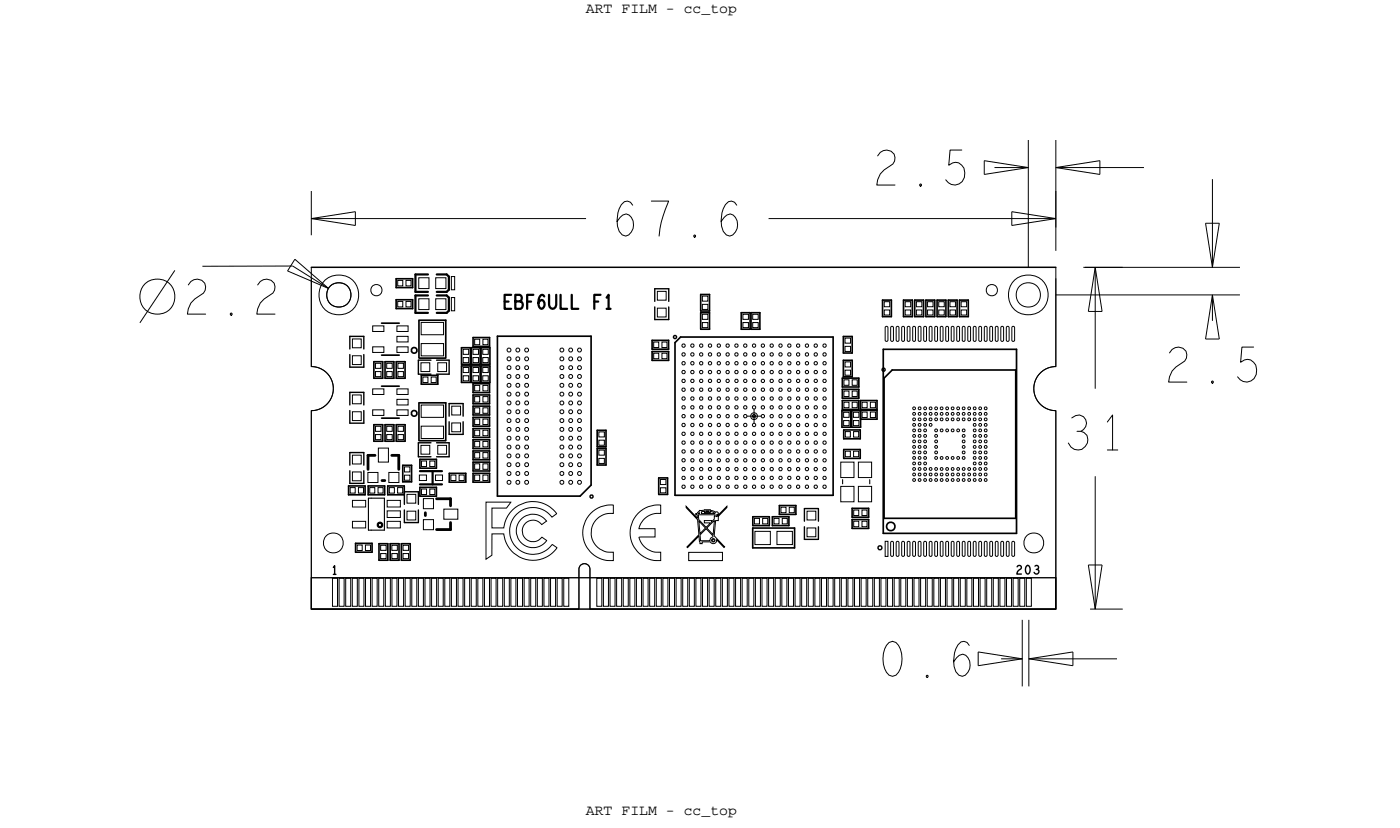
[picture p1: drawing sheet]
<svg xmlns="http://www.w3.org/2000/svg" width="127mm" height="75mm" viewBox="0 0 127 75" stroke-linecap="round" stroke-linejoin="round" font-family="sans-serif">
<defs><g id="words">
<g font-size="1.3">
<text x="53.2" y="1.2">ART FILM - cc_top</text>
<text x="53.2" y="73.9">ART FILM - cc_top</text>
</g>
<text font-size=".8" x="30.1" y="52.1">1</text>
</g></defs>
<!-- layer: Board Outline -->
<g fill="none" stroke="#000" stroke-width=".09">
<path d="M28.3 19.8l4 .7zM28.3 17.3v4zM28.3 19.8l4-.6zM28.3 19.8h24.9zM32.3 19.2v1.3zM69.8 19.8h26.1zM89.4 14.6l4 .6zM89.4 14.6v1.2zM89.4 15.8l4-.6zM90.3 15.2h3.1zM91.9 19.2l4 .6zM91.9 19.2v1.3z"/>
<path d="M93.4 12.7v11.6zM95.9 15.2l4-.6zM95.9 15.2l4 .6zM95.9 12.7v10.1zM95.9 15.2h8zM95.9 17.3v3.3zM99.9 14.6v1.2zM110.1 16.3v8zM15.9 24.5l-3.2 4.8zM18.4 24.2l8.2-.1zM26.1 24.6l3.7 1.6zM26.6 24.1l3.2 2.1z"/>
<path d="M26.8 23.5l-.7 1.1zM26.8 23.5l3 2.7zM28.3 24.3h67.6v9a2 2 0 0 0-2 2 2 2 0 0 0 2 2v18h-42.3v-3.7l-.2-.3-.3-.2-.4 .2-.1 .3v3.7h-24.3v-18a2 2 0 0 0 2-2 2 2 0 0 0-2-2zM28.3 25.3v8zM28.3 37.3v18zM28.3 33.3a2 2 0 0 1 2 2 2 2 0 0 1-2 2M91.9 20.5l4-.7zM95.9 26.8h16.7zM95.9 25.3v8zM95.9 37.3v18zM95.9 33.3a2 2 0 0 0-2 2 2 2 0 0 0 2 2M98.4 24.3h14.2z"/>
<path d="M98.5 24.3h3.4zM98.8 28.3h1.3zM99.4 24.3l-.6 4zM99.4 24.3v11zM99.4 24.3l.7 4zM109.5 20.3l.6 4zM109.5 30.8h1.2zM109.5 20.3h1.2zM110.1 26.8v2.3zM110.1 26.8l-.6 4zM110.1 26.8l.6 4zM110.7 20.3l-.6 4z"/>
<path d="M28.3 55.3h24.3zM44.1 45.5l2.3 .1-.4 .5h-1.3v1.8h1a2.67 2.67 0 0 1 2.2-2.3 2.7 2.7 0 0 1 2.1 .4l.5 .6-.4 .3a2.44 2.44 0 0 0-1.1-.8 2.12 2.12 0 0 0-2.3 .8 2.12 2.12 0 0 0 0 2.5 2.13 2.13 0 0 0 2.2 .8 2.17 2.17 0 0 0 1.2-.7l.1-.1 .4 .3a2.66 2.66 0 0 1-3.4 .8 2.7 2.7 0 0 1-1.5-2.1h-1v2l-.6 .3zM47.3 47.2a1.49 1.49 0 0 1 1.1-.6l.7 .2 .5 .5-.4 .3a.98 .98 0 0 0-1.3-.3 .98 .98 0 0 0-.4 1.3 .98 .98 0 0 0 1.2 .5l.5-.4 .4 .3a1.44 1.44 0 0 1-1.3 .7 1.44 1.44 0 0 1-1.3-.9l-.1-.6a1.44 1.44 0 0 1 .4-1zM52.6 51.6v3.7zM52.6 51.6l.1-.3 .4-.2 .3 .2 .2 .3M53.6 55.3h42.3zM53.6 51.6v3.7zM53.6 46.6a2.52 2.52 0 0 1 1.7-.8h.4v.8a1.77 1.77 0 0 0-2 1.4 1.77 1.77 0 0 0 1.3 2.1h.7v.8a2.52 2.52 0 0 1-2.1-.9 2.51 2.51 0 0 1 0-3.4zM57.9 46.6a2.52 2.52 0 0 1 1.7-.8h.4v.8a1.81 1.81 0 0 0-1.6 .6l-.4 .8h1.5v.7h-1.5a1.68 1.68 0 0 0 1.2 1.3l.8 .1v.8a2.53 2.53 0 0 1-2.1-.9 2.51 2.51 0 0 1 0-3.4zM62.3 45.9l1 1.1v-.3h-.1v-.1h.1l.2-.3 1-.1 .4 .2a.16 .16 0 0 1 .3 .1 .16 .16 0 0 1-.1 .2h-.1v.2l1-1v.1l-.8 .9v.3h-.1a.27 .27 0 0 0-.2 .4l-.1 1 1 1-.1 .1-.6-.7-.1 .2-.2 .1h-.1l-.2-.1h-.7v.1h-.2l-.1-.7-1.1 1.1v-.1l1.1-1.1-.2-1.4-1-1zM62.5 50.1h3.1v.8h-3.1zM63.4 46.7h1.5v.4l-.3 .2v-.1h-.6v.2h.5l-.4 .4-.7-.7z"/>
<path d="M63.4 46.5h.1v.1zM63.5 47.3l.6 .6-.5 .5zM63.7 46.4h.3v.1h.5v-.1l.4 .2h-1.2zM64.1 48l.5 .5 .1 .2-.2 .1v.3h-.9a.65 .65 0 0 1 .3-1zM64.1 46.3l.3 .1zM64.7 47.4l.2-.2-.2 1.3-.5-.6zM88.8 59.1l4 .7zM88.8 59.1v1.3zM90.9 59.8h1.9zM92.8 56.2v6.1zM93.4 59.8h8zM93.4 59.8l4-.7z"/>
<path d="M93.4 59.8l4 .6zM93.4 56.2v6.1zM97.4 59.1v1.3zM98.8 51.3l.6 4zM98.8 51.3h1.3zM99 55.3h2.9zM99.4 43.2v12.1zM100.1 51.3l-.7 4zM88.8 60.4l4-.6z"/>
<circle cx="14.3" cy="26.9" r="1.6"/>
<circle cx="30.8" cy="26.8" r="1.11"/>
<circle cx="30.3" cy="49.3" r=".91"/>
<circle cx="64.8" cy="49" r=".16"/>
<circle cx="64.8" cy="49" r=".1"/>
<circle cx="93.9" cy="49.3" r=".91"/>
</g>
<path d="M28.3 24.3h67.6z" fill="none" stroke="#000" stroke-width=".13"/>
<!-- layer: Components -->
<g fill="none" stroke="#000" stroke-width=".15">
<path d="M33.9 38.5h.8zM33.9 38.5v1.5zM33.9 32.8v1.5zM33.9 32.8h.8zM33.9 34.3h.8zM34.6 29.3h1.6zM34.6 35h1.6zM34.6 32.2h1.6zM34.6 37.9h1.6zM34.7 38.5v1.5zM34.7 32.8v1.5zM35 32.8v1.5z"/>
<path d="M35 32.8h.8zM35 38.5h.8zM35 38.5v1.5zM35 34.3h.8zM35.8 32.8v1.5zM35.8 38.5v1.5zM36 28h1.5zM36 26.1h1.5zM36 27.2h1.5zM36 27.2v.8zM36 25.3h1.5zM36 25.3v.8z"/>
<path d="M36 32.8v1.5zM36 32.8h.8zM36 38.5h.8zM36 38.5v1.5zM36 34.3h.8zM36.8 32.8v1.5zM36.8 38.5v1.5zM37.4 31.6l.2-.1 .2 .1 .1 .2-.1 .2h-.2h-.2v-.2zM37.4 37.3l.2-.1 .2 .1 .1 .2-.1 .2-.2 .1-.2-.1v-.2zM37.5 27.2v.8zM37.5 25.3v.8zM38 29h2.5z"/>
<path d="M38 36.5h2.5zM38 29.1v3.4zM38 36.6v3.4zM38.1 32.5h2.3zM38.1 40h2.3zM38.3 34h1.5zM38.3 34v.9zM38.3 34.9h1.5zM39.8 34v.9zM40.5 29v3.5zM40.5 36.5v3.5zM41.9 33.2v1.5z"/>
<path d="M41.9 33.2h.8zM41.9 31.5v1.5zM41.9 31.5h.8zM41.9 34.7h.8zM41.9 33h.8zM42.7 33.2v1.5zM42.7 31.5v1.5zM42.8 31.5v1.5zM42.8 31.5h.8zM42.8 33.2v1.5zM42.8 33.2h.8zM42.8 33h.8z"/>
<path d="M42.8 34.7h.8zM43 34.8h1.5zM43 34.8v.8zM43 36.8v.8zM43 36.8h1.5zM43 37.9h1.5zM43 37.9v.8zM43 35.8v.8zM43 35.8h1.5zM43 38.9v.8zM43 38.9h1.5zM43 39.9v.8z"/>
<path d="M43 39.9h1.5zM43 30.6h1.5zM43 30.6v.8zM43 35.6h1.5zM43 37.6h1.5zM43 38.7h1.5zM43 36.6h1.5zM43 39.7h1.5zM43 31.4h1.5zM43.6 31.5v1.5zM43.6 33.2v1.5zM43.7 31.5v1.5z"/>
<path d="M43.7 31.5h.8zM43.7 33.2v1.5zM43.7 33.2h.8zM43.7 33h.8zM43.7 34.7h.8zM44.5 34.8v.8zM44.5 36.8v.8zM44.5 37.9v.8zM44.5 35.8v.8zM44.5 38.9v.8zM44.5 39.9v.8zM44.5 30.6v.8z"/>
<path d="M44.5 31.5v1.5zM44.5 33.2v1.5zM45.2 30.5h8.5zM45.2 30.5v14.5zM53.7 30.5v13.5zM54.2 39v1.5zM54.2 39h.8zM55 39v1.5zM59.2 31.9v.8zM59.2 31.9h1.5zM59.2 30.9h1.5zM59.2 30.9v.8z"/>
<path d="M59.2 32.7h1.5zM59.2 31.7h1.5zM60.7 31.9v.8zM60.7 30.9v.8zM61.3 31.1v13.8zM61.8 30.6l-.5 .5zM61.8 30.6h13.8zM63.6 26.7h.8zM63.6 26.7v1.5zM63.6 28.4v1.5zM63.6 28.4h.8zM63.6 28.2h.8z"/>
<path d="M63.6 29.9h.8zM64.4 26.7v1.5zM64.4 28.4v1.5zM67.3 28.4v1.5zM67.3 28.4h.8zM67.3 29.9h.8zM68.1 28.4v1.5zM68.2 28.4v1.5zM68.2 28.4h.8zM68.2 29.9h.8zM69 28.4v1.5zM75.6 30.6v14.3z"/>
<path d="M76.4 37.3h.8zM76.4 37.3v1.5zM76.4 38.8h.8zM76.5 35.3h1.5zM76.5 35.3v.8zM76.5 34.3h1.5zM76.5 34.3v.8zM76.5 36.3h1.5zM76.5 36.3v.8zM76.5 36.1h1.5zM76.5 35.1h1.5zM76.5 37.1h1.5z"/>
<path d="M76.6 32.7v1.5zM76.6 32.7h.8zM76.6 30.5h.8zM76.6 30.5v1.5zM76.6 34.2h.8zM76.6 32h.8zM76.6 39h1.5zM76.6 39v.8zM76.6 39.8h1.5zM77.2 37.3v1.5zM77.3 37.3h.8zM77.3 37.3v1.5z"/>
<path d="M77.3 38.8h.8zM77.4 32.7v1.5zM77.4 30.5v1.5zM78 35.3v.8zM78 34.3v.8zM78 36.3v.8zM78.1 39v.8zM78.1 37.2v.8zM78.1 37.2h1.5zM78.1 36.3v.8zM78.1 36.3h1.5zM78.1 38h1.5z"/>
<path d="M78.1 37.1h1.5zM78.1 37.3v1.5zM79.6 37.2v.8zM79.6 36.3v.8zM80.1 27.2h.8zM80.1 27.2v1.5zM80.1 28.7h.8zM80.2 31.7h12.1zM80.2 31.7v16.7zM80.3 34.3l.7-.7zM80.3 34.3v12.7zM80.9 27.2v1.5z"/>
<path d="M81 33.6h11.2zM82 27.2h.8zM82 27.2v1.5zM82 28.7h.8zM82.8 27.2v1.5zM83.1 27.2h.8zM83.1 27.2v1.5zM83.1 28.7h.8zM83.9 27.2v1.5zM84.1 27.2h.8zM84.1 27.2v1.5zM84.1 28.7h.8z"/>
<path d="M84.9 27.2v1.5zM85.1 27.2h.8zM85.1 27.2v1.5zM85.1 28.7h.8zM85.9 27.2v1.5zM86.1 27.2h.8zM86.1 27.2v1.5zM86.1 28.7h.8zM86.9 27.2v1.5zM87.1 27.2h.8zM87.1 27.2v1.5zM87.1 28.7h.8z"/>
<path d="M87.9 27.2v1.5zM92.2 33.6v13.4zM92.3 31.7v16.7zM31.6 44.1h1.5zM31.6 44.1v.8zM31.6 44.9h1.5zM32.3 49.3h1.5zM32.3 49.3v.8zM32.3 50.1h1.5zM33.1 44.1v.8zM33.4 44.1h1.5zM33.4 44.1v.8z"/>
<path d="M33.4 44.9h1.5zM33.8 49.3v.8zM33.9 40h.8zM34.4 49.3v1.5zM34.4 49.3h.8zM34.4 50.8h.8zM34.9 44.1v.8zM35 40h.8zM35.2 44.1h1.5zM35.2 44.1v.8zM35.2 44.9h1.5zM35.2 49.3v1.5z"/>
<path d="M35.4 49.3v1.5zM35.4 49.3h.8zM35.4 50.8h.8zM36 40h.8zM36.2 49.3v1.5zM36.4 49.3v1.5zM36.4 49.3h.8zM36.4 50.8h.8zM36.6 42.2v1.5zM36.6 42.2h.8zM36.6 43.7h.8zM36.7 44.1v.8z"/>
<path d="M37.2 49.3v1.5zM37.4 42.2v1.5zM38.1 41.7h1.5zM38.1 41.7v.8zM38.1 44.2v.8zM38.1 44.2h1.5zM38.1 42.5h1.5zM38.1 45h1.5zM39.6 41.7v.8zM39.6 44.2v.8zM40.8 42.9h1.5zM40.8 42.9v.8z"/>
<path d="M40.8 43.7h1.5zM42.3 42.9v.8zM43 42.9v.8zM43 42.9h1.5zM43 41.9h1.5zM43 41.9v.8zM43 40.9v.8zM43 40.9h1.5zM43 43.7h1.5zM43 42.7h1.5zM43 41.7h1.5zM43 40.7h1.5z"/>
<path d="M44.5 42.9v.8zM44.5 41.9v.8zM44.5 40.9v.8zM45.2 45h7.5zM52.7 45l1-1zM54.2 40.7h.8zM54.2 40.7v1.5zM54.2 42.2h.8zM54.2 40.5h.8zM55 40.7v1.5zM59.8 43.4v1.5zM59.8 43.4h.8z"/>
<path d="M59.8 44.9h.8zM60.6 43.4v1.5zM61.3 44.9h14.3zM68.3 47.9h3.8zM68.3 47.9v1.8zM68.3 49.7h3.8zM68.4 46.9v.8zM68.4 46.9h1.5zM68.4 47.7h1.5zM69.9 46.9v.8zM70.1 46.9h1.5zM70.1 46.9v.8z"/>
<path d="M70.1 47.7h1.5zM70.8 45.9h1.5zM70.8 45.9v.8zM70.8 46.7h1.5zM71.6 46.9v.8zM72.1 47.9v1.8zM72.3 45.9v.8zM76.6 40.8h1.5zM76.6 40.8v.8zM76.6 41.6h1.5zM77.4 47.1v.8zM77.4 47.1h1.5z"/>
<path d="M77.4 46.1v.8zM77.4 46.1h1.5zM77.4 47.9h1.5zM77.4 46.9h1.5zM78.1 40.8v.8zM78.9 47.1v.8zM78.9 46.1v.8zM80.2 48.4h12.1zM80.3 47h11.9zM80.6 47.5l.3-.1 .3 .1 .1 .3-.1 .2-.3 .1-.3-.1-.1-.2z"/>
</g>
<path d="M33.5 45.2h.2zM33.5 45.2v2.9zM33.5 48.1h.2zM33.7 45.2h1.2zM33.7 48.1h1.2zM34.9 45.2v2.9zM76.5 43.5v.4zM79 43.5v.4z" fill="none" stroke="#000" stroke-width=".1"/>
<g fill="none" stroke="#000" stroke-width=".2">
<path d="M37.7 26.5h1.2zM37.7 28.4h1.2zM37.7 24.9v1.6zM37.7 24.9h1.2zM37.7 26.8h1.2zM37.7 26.8v1.6zM39.7 24.9h.9zM39.7 26.8h.9zM39.7 26.5h.9zM39.7 28.4h.9zM40.6 26.5l.2-.2zM40.6 28.4l.2-.2z"/>
<path d="M40.6 24.9l.2 .2zM40.6 26.8l.2 .2zM40.8 25.1v1.2zM40.8 27v1.2zM34.3 47.5l.2-.1 .2 .1v.2l-.2 .1-.2-.1zM38.1 42.7h2zM38.1 43.9h2zM39.3 42.8v1.1z"/>
</g>
<path d="M33.4 41.3v1.3zM33.4 41.3h.6zM34.7 43.6h.2zM35.6 41.3h.6zM36.2 41.3v1.3zM38.6 46.5v.3zM39.6 45.2h1.3zM39.6 48h1.3zM40.9 45.2v.7zM40.9 47.4v.6z" fill="none" stroke="#000" stroke-width=".25"/>
<g fill="none" stroke="#000" stroke-width=".13">
<path d="M31.8 33.3h1.2zM31.8 38.4h1.2zM31.8 32.2v1.1zM31.8 30.5h1.2zM31.8 30.5v1.2zM31.8 37.2v1.2zM31.8 35.6h1.2zM31.8 35.6v1.1zM33 30.5v1.2zM33 32.2v1.1zM33 35.6v1.1zM33 37.2v1.2z"/>
<path d="M38 33.9h1.1zM38 32.7h1.1zM38 32.7v1.2zM39.6 32.7h1.2zM39.6 33.9h1.2zM40.8 39.4h1.3zM40.8 36.6h1.3zM40.8 36.6v1.2zM40.8 38.3v1.1zM40.8 32.7v1.2zM42.1 36.6v1.2zM42.1 38.3v1.1z"/>
<path d="M59.4 29h1.3zM59.4 26.2h1.3zM59.4 26.2v1.1zM59.4 27.8v1.2zM60.7 26.2v1.1zM60.7 27.8v1.2zM61.2 30.5l.1-.1 .1 .1v.1l-.1 .1-.1-.1zM80.1 33.5l.1-.1 .2 .1v.1l-.2 .1-.1-.1zM31.8 43.8h1.2zM31.8 42.7v1.1zM31.8 41.1h1.2zM31.8 41.1v1.1z"/>
<path d="M33 41.1v1.1zM33 42.7v1.1zM36.7 46.3v1.1zM36.7 44.6h1.3zM36.7 44.6v1.2zM36.7 47.4h1.3zM38 41.4h1.1zM38 44.6v1.2zM38 46.3v1.1zM38 40.2h1.1zM38 40.2v1.2zM39.6 40.2h1.2z"/>
<path d="M39.6 41.4h1.2zM40.8 40.2v1.2zM53.6 45l.1-.1 .1 .1v.1l-.1 .1-.1-.1zM73 48.9h1.3zM73 47.8v1.1zM73 46.1h1.3zM73 46.1v1.2zM74.3 46.1v1.2zM74.3 47.8v1.1zM79.7 49.6l.2-.1 .2 .1v.2l-.2 .1-.2-.1z"/>
</g>
<path d="M41 25.1h.3v1.2h-.3zM41 27h.3v1.2h-.3zM28.3 52.4h67.6v2.9h-67.6z" fill="none" stroke="#000" stroke-width=".09"/>
<!-- layer: Nets -->
<g fill="none" stroke="#000" stroke-width=".09">
<path d="M32 32.3h.8v.8h-.8zM32 37.4h.8v.8h-.8zM32 30.7h.8v.8h-.8zM32 35.8h.8v.8h-.8zM33.8 31.5h1.1v.5h-1.1zM33.8 37.2h1.1v.5h-1.1zM33.8 29.6h1.1v.5h-1.1zM33.8 35.3h1.1v.5h-1.1zM34.1 33h.5v.4h-.5zM34.1 38.7h.5v.4h-.5zM34.1 33.7h.5v.5h-.5zM34.1 39.4h.5v.5h-.5z"/>
<path d="M35.1 33.7h.5v.5h-.5zM35.1 33h.5v.4h-.5zM35.1 38.7h.5v.4h-.5zM35.1 39.4h.5v.5h-.5zM36 29.6h1.1v.5h-1.1zM36 35.3h1.1v.5h-1.1zM36 30.5h1.1v.5h-1.1zM36 36.2h1.1v.5h-1.1zM36 31.5h1.1v.5h-1.1zM36 37.2h1.1v.5h-1.1zM36.1 27.3h.5v.5h-.5zM36.1 25.4h.5v.5h-.5z"/>
<path d="M36.1 33.7h.5v.5h-.5zM36.1 33h.5v.4h-.5zM36.1 38.7h.5v.4h-.5zM36.1 39.4h.5v.5h-.5zM36.9 25.4h.4v.5h-.4zM36.9 27.3h.4v.5h-.4zM38 25.2h1v1h-1zM38 27.1h1v1h-1zM38.2 32.9h.8v.8h-.8zM38.2 31.2h2.1v1.1h-2.1zM38.2 29.2h2.1v1.2h-2.1zM38.2 36.7h2.1v1.2h-2.1z"/>
<path d="M38.2 38.7h2.1v1.1h-2.1zM38.4 34.2h.5v.5h-.5zM39.1 34.2h.5v.5h-.5zM39.6 27.1h.9v1h-.9zM39.6 25.2h.9v1h-.9zM39.7 32.9h.8v.8h-.8zM41 36.8h.8v.8h-.8zM41 38.4h.8v.8h-.8zM42.1 34.1h.5v.4h-.5zM42.1 33.3h.5v.5h-.5zM42.1 32.4h.5v.5h-.5zM42.1 31.7h.5v.4h-.5z"/>
<path d="M42.9 34.1h.5v.4h-.5zM42.9 32.4h.5v.5h-.5zM42.9 33.3h.5v.5h-.5zM42.9 31.7h.5v.4h-.5zM43.1 30.8h.5v.5h-.5zM43.1 38h.5v.5h-.5zM43.1 37h.5v.5h-.5zM43.1 36h.5v.5h-.5zM43.1 35h.5v.5h-.5zM43.1 39h.5v.5h-.5zM43.8 34.1h.5v.4h-.5zM43.8 32.4h.5v.5h-.5z"/>
<path d="M43.8 33.3h.5v.5h-.5zM43.8 31.7h.5v.4h-.5zM43.8 36h.5v.5h-.5zM43.8 35h.5v.5h-.5zM43.8 38h.5v.5h-.5zM43.8 37h.5v.5h-.5zM43.8 30.8h.5v.5h-.5zM43.8 39h.5v.5h-.5zM46.1 33.3l.1-.1 .2 .1v.1l-.2 .1-.1-.1zM46.1 31.7l.1-.1 .2 .1v.1l-.2 .1-.1-.1zM46.1 34.9l.1-.1 .2 .1v.1l-.2 .1-.1-.1zM46.1 39.7l.1-.1 .2 .1v.1l-.2 .1-.1-.1z"/>
<path d="M46.1 38.9l.1-.1 .2 .1v.1l-.2 .1-.1-.1zM46.1 35.7l.1-.1 .2 .1v.1l-.2 .1-.1-.1zM46.1 37.3l.1-.1 .2 .1v.1l-.2 .1-.1-.1zM46.1 36.5l.1-.1 .2 .1v.1l-.2 .1-.1-.1zM46.1 34.1l.1-.1 .2 .1v.1l-.2 .1-.1-.1zM46.1 32.5l.1-.1 .2 .1v.1l-.2 .1-.1-.1zM46.1 38.1l.1-.1 .2 .1v.1l-.2 .1-.1-.1zM46.9 37.3l.1-.1 .2 .1v.1l-.2 .1-.1-.1zM46.9 38.9l.1-.1 .2 .1v.1l-.2 .1-.1-.1zM46.9 35.7l.1-.1 .2 .1v.1l-.2 .1-.1-.1zM46.9 34.9l.1-.1 .2 .1v.1l-.2 .1-.1-.1zM46.9 34.1l.1-.1 .2 .1v.1l-.2 .1-.1-.1z"/>
<path d="M46.9 38.1l.1-.1 .2 .1v.1l-.2 .1-.1-.1zM46.9 39.7l.1-.1 .2 .1v.1l-.2 .1-.1-.1zM46.9 31.7l.1-.1 .2 .1v.1l-.2 .1-.1-.1zM46.9 32.5l.1-.1 .2 .1v.1l-.2 .1-.1-.1zM46.9 33.3l.1-.1 .2 .1v.1l-.2 .1-.1-.1zM46.9 36.5l.1-.1 .2 .1v.1l-.2 .1-.1-.1zM47.7 37.3l.1-.1 .2 .1v.1l-.2 .1-.1-.1zM47.7 36.5l.1-.1 .2 .1v.1l-.2 .1-.1-.1zM47.7 39.7l.1-.1 .2 .1v.1l-.2 .1-.1-.1zM47.7 38.1l.1-.1 .2 .1v.1l-.2 .1-.1-.1zM47.7 34.9l.1-.1 .2 .1v.1l-.2 .1-.1-.1zM47.7 31.7l.1-.1 .2 .1v.1l-.2 .1-.1-.1z"/>
<path d="M47.7 34.1l.1-.1 .2 .1v.1l-.2 .1-.1-.1zM47.7 32.5l.1-.1 .2 .1v.1l-.2 .1-.1-.1zM47.7 35.7l.1-.1 .2 .1v.1l-.2 .1-.1-.1zM47.7 33.3l.1-.1 .2 .1v.1l-.2 .1-.1-.1zM47.7 38.9l.1-.1 .2 .1v.1l-.2 .1-.1-.1zM50.9 35.7l.1-.1 .2 .1v.1l-.2 .1-.1-.1zM50.9 39.7l.1-.1 .2 .1v.1l-.2 .1-.1-.1zM50.9 38.9l.1-.1 .2 .1v.1l-.2 .1-.1-.1zM50.9 34.9l.1-.1 .2 .1v.1l-.2 .1-.1-.1zM50.9 37.3l.1-.1 .2 .1v.1l-.2 .1-.1-.1zM50.9 38.1l.1-.1 .2 .1v.1l-.2 .1-.1-.1zM50.9 36.5l.1-.1 .2 .1v.1l-.2 .1-.1-.1z"/>
<path d="M50.9 32.5l.1-.1 .2 .1v.1l-.2 .1-.1-.1zM50.9 33.3l.1-.1 .2 .1v.1l-.2 .1-.1-.1zM50.9 31.7l.1-.1 .2 .1v.1l-.2 .1-.1-.1zM50.9 34.1l.1-.1 .2 .1v.1l-.2 .1-.1-.1zM51.7 37.3l.1-.1 .2 .1v.1l-.2 .1-.1-.1zM51.7 34.9l.1-.1 .2 .1v.1l-.2 .1-.1-.1zM51.7 31.7l.1-.1 .2 .1v.1l-.2 .1-.1-.1zM51.7 39.7l.1-.1 .2 .1v.1l-.2 .1-.1-.1zM51.7 38.9l.1-.1 .2 .1v.1l-.2 .1-.1-.1zM51.7 35.7l.1-.1 .2 .1v.1l-.2 .1-.1-.1zM51.7 32.5l.1-.1 .2 .1v.1l-.2 .1-.1-.1zM51.7 33.3l.1-.1 .2 .1v.1l-.2 .1-.1-.1z"/>
<path d="M51.7 34.1l.1-.1 .2 .1v.1l-.2 .1-.1-.1zM51.7 38.1l.1-.1 .2 .1v.1l-.2 .1-.1-.1zM51.7 36.5l.1-.1 .2 .1v.1l-.2 .1-.1-.1zM52.5 33.3l.1-.1 .2 .1v.1l-.2 .1-.1-.1zM52.5 31.7l.1-.1 .2 .1v.1l-.2 .1-.1-.1zM52.5 34.9l.1-.1 .2 .1v.1l-.2 .1-.1-.1zM52.5 38.9l.1-.1 .2 .1v.1l-.2 .1-.1-.1zM52.5 38.1l.1-.1 .2 .1v.1l-.2 .1-.1-.1zM52.5 37.3l.1-.1 .2 .1v.1l-.2 .1-.1-.1zM52.5 36.5l.1-.1 .2 .1v.1l-.2 .1-.1-.1zM52.5 35.7l.1-.1 .2 .1v.1l-.2 .1-.1-.1zM52.5 34.1l.1-.1 .2 .1v.1l-.2 .1-.1-.1z"/>
<path d="M52.5 32.5l.1-.1 .2 .1v.1l-.2 .1-.1-.1zM52.5 39.7l.1-.1 .2 .1v.1l-.2 .1-.1-.1zM54.4 39.9h.5v.5h-.5zM54.4 39.2h.5v.4h-.5zM59.4 32h.4v.5h-.4zM59.4 31h.4v.5h-.4zM59.7 28h.8v.8h-.8zM59.7 26.4h.8v.8h-.8zM60.1 32h.5v.5h-.5zM60.1 31h.5v.5h-.5zM61.9 32.1l.2-.1 .1 .1v.1l-.1 .1-.2-.1zM61.9 32.9l.2-.1 .1 .1v.1l-.1 .1-.2-.1z"/>
<path d="M61.9 31.3l.2-.1 .1 .1v.1l-.1 .1-.2-.1zM61.9 37.7l.2-.1 .1 .1v.1l-.1 .1-.2-.1zM61.9 36.9l.2-.1 .1 .1v.1l-.1 .1-.2-.1zM61.9 35.3l.2-.1 .1 .1v.1l-.1 .1-.2-.1zM61.9 39.3l.2-.1 .1 .1v.1l-.1 .1-.2-.1zM61.9 38.5l.2-.1 .1 .1v.1l-.1 .1-.2-.1zM61.9 36.1l.2-.1 .1 .1v.1l-.1 .1-.2-.1zM61.9 33.7l.2-.1 .1 .1v.1l-.1 .1-.2-.1zM61.9 34.5l.2-.1 .1 .1v.1l-.1 .1-.2-.1zM62.7 31.3l.2-.1 .1 .1v.1l-.1 .1-.2-.1zM62.7 32.1l.2-.1 .1 .1v.1l-.1 .1-.2-.1zM62.7 32.9l.2-.1 .1 .1v.1l-.1 .1-.2-.1z"/>
<path d="M62.7 38.5l.2-.1 .1 .1v.1l-.1 .1-.2-.1zM62.7 37.7l.2-.1 .1 .1v.1l-.1 .1-.2-.1zM62.7 39.3l.2-.1 .1 .1v.1l-.1 .1-.2-.1zM62.7 36.1l.2-.1 .1 .1v.1l-.1 .1-.2-.1zM62.7 36.9l.2-.1 .1 .1v.1l-.1 .1-.2-.1zM62.7 35.3l.2-.1 .1 .1v.1l-.1 .1-.2-.1zM62.7 33.7l.2-.1 .1 .1v.1l-.1 .1-.2-.1zM62.7 34.5l.2-.1 .1 .1v.1l-.1 .1-.2-.1zM63.5 32.1l.2-.1 .1 .1v.1l-.1 .1-.2-.1zM63.5 31.3l.2-.1 .1 .1v.1l-.1 .1-.2-.1zM63.5 32.9l.2-.1 .1 .1v.1l-.1 .1-.2-.1zM63.5 36.1l.2-.1 .1 .1v.1l-.1 .1-.2-.1z"/>
<path d="M63.5 39.3l.2-.1 .1 .1v.1l-.1 .1-.2-.1zM63.5 37.7l.2-.1 .1 .1v.1l-.1 .1-.2-.1zM63.5 36.9l.2-.1 .1 .1v.1l-.1 .1-.2-.1zM63.5 38.5l.2-.1 .1 .1v.1l-.1 .1-.2-.1zM63.5 35.3l.2-.1 .1 .1v.1l-.1 .1-.2-.1zM63.5 33.7l.2-.1 .1 .1v.1l-.1 .1-.2-.1zM63.5 34.5l.2-.1 .1 .1v.1l-.1 .1-.2-.1zM63.8 27.6h.5v.5h-.5zM63.8 28.5h.5v.5h-.5zM63.8 29.3h.5v.4h-.5zM63.8 26.9h.5v.4h-.5zM64.3 32.9l.2-.1 .1 .1v.1l-.1 .1-.2-.1z"/>
<path d="M64.3 31.3l.2-.1 .1 .1v.1l-.1 .1-.2-.1zM64.3 32.1l.2-.1 .1 .1v.1l-.1 .1-.2-.1zM64.3 36.1l.2-.1 .1 .1v.1l-.1 .1-.2-.1zM64.3 37.7l.2-.1 .1 .1v.1l-.1 .1-.2-.1zM64.3 36.9l.2-.1 .1 .1v.1l-.1 .1-.2-.1zM64.3 38.5l.2-.1 .1 .1v.1l-.1 .1-.2-.1zM64.3 39.3l.2-.1 .1 .1v.1l-.1 .1-.2-.1zM64.3 35.3l.2-.1 .1 .1v.1l-.1 .1-.2-.1zM64.3 33.7l.2-.1 .1 .1v.1l-.1 .1-.2-.1zM64.3 34.5l.2-.1 .1 .1v.1l-.1 .1-.2-.1zM65.1 33.7l.2-.1 .1 .1v.1l-.1 .1-.2-.1zM65.1 32.1l.2-.1 .1 .1v.1l-.1 .1-.2-.1z"/>
<path d="M65.1 32.9l.2-.1 .1 .1v.1l-.1 .1-.2-.1zM65.1 31.3l.2-.1 .1 .1v.1l-.1 .1-.2-.1zM65.1 37.7l.2-.1 .1 .1v.1l-.1 .1-.2-.1zM65.1 36.1l.2-.1 .1 .1v.1l-.1 .1-.2-.1zM65.1 36.9l.2-.1 .1 .1v.1l-.1 .1-.2-.1zM65.1 38.5l.2-.1 .1 .1v.1l-.1 .1-.2-.1zM65.1 39.3l.2-.1 .1 .1v.1l-.1 .1-.2-.1zM65.1 34.5l.2-.1 .1 .1v.1l-.1 .1-.2-.1zM65.1 35.3l.2-.1 .1 .1v.1l-.1 .1-.2-.1zM65.9 31.3l.2-.1 .1 .1v.1l-.1 .1-.2-.1zM65.9 32.1l.2-.1 .1 .1v.1l-.1 .1-.2-.1zM65.9 32.9l.2-.1 .1 .1v.1l-.1 .1-.2-.1z"/>
<path d="M65.9 33.7l.2-.1 .1 .1v.1l-.1 .1-.2-.1zM65.9 34.5l.2-.1 .1 .1v.1l-.1 .1-.2-.1zM65.9 35.3l.2-.1 .1 .1v.1l-.1 .1-.2-.1zM65.9 37.7l.2-.1 .1 .1v.1l-.1 .1-.2-.1zM65.9 36.9l.2-.1 .1 .1v.1l-.1 .1-.2-.1zM65.9 36.1l.2-.1 .1 .1v.1l-.1 .1-.2-.1zM65.9 39.3l.2-.1 .1 .1v.1l-.1 .1-.2-.1zM65.9 38.5l.2-.1 .1 .1v.1l-.1 .1-.2-.1zM66.7 34.5l.2-.1 .1 .1v.1l-.1 .1-.2-.1zM66.7 31.3l.2-.1 .1 .1v.1l-.1 .1-.2-.1zM66.7 32.1l.2-.1 .1 .1v.1l-.1 .1-.2-.1zM66.7 33.7l.2-.1 .1 .1v.1l-.1 .1-.2-.1z"/>
<path d="M66.7 32.9l.2-.1 .1 .1v.1l-.1 .1-.2-.1zM66.7 37.7l.2-.1 .1 .1v.1l-.1 .1-.2-.1zM66.7 36.9l.2-.1 .1 .1v.1l-.1 .1-.2-.1zM66.7 36.1l.2-.1 .1 .1v.1l-.1 .1-.2-.1zM66.7 35.3l.2-.1 .1 .1v.1l-.1 .1-.2-.1zM66.7 39.3l.2-.1 .1 .1v.1l-.1 .1-.2-.1zM66.7 38.5l.2-.1 .1 .1v.1l-.1 .1-.2-.1zM67.5 29.3h.5v.4h-.5zM67.5 28.5h.5v.5h-.5zM67.5 37.7l.2-.1 .1 .1v.1l-.1 .1-.2-.1zM67.5 36.9l.2-.1 .1 .1v.1l-.1 .1-.2-.1zM67.5 36.1l.2-.1 .1 .1v.1l-.1 .1-.2-.1z"/>
<path d="M67.5 39.3l.2-.1 .1 .1v.1l-.1 .1-.2-.1zM67.5 38.5l.2-.1 .1 .1v.1l-.1 .1-.2-.1zM67.5 31.3l.2-.1 .1 .1v.1l-.1 .1-.2-.1zM67.5 32.9l.2-.1 .1 .1v.1l-.1 .1-.2-.1zM67.5 33.7l.2-.1 .1 .1v.1l-.1 .1-.2-.1zM67.5 32.1l.2-.1 .1 .1v.1l-.1 .1-.2-.1zM67.5 34.5l.2-.1 .1 .1v.1l-.1 .1-.2-.1zM67.5 35.3l.2-.1 .1 .1v.1l-.1 .1-.2-.1zM68.3 39.3l.2-.1 .1 .1v.1l-.1 .1-.2-.1zM68.3 37.7l.2-.1 .1 .1v.1l-.1 .1-.2-.1zM68.3 36.9l.2-.1 .1 .1v.1l-.1 .1-.2-.1zM68.3 38.5l.2-.1 .1 .1v.1l-.1 .1-.2-.1z"/>
<path d="M68.3 36.1l.2-.1 .1 .1v.1l-.1 .1-.2-.1zM68.3 32.9l.2-.1 .1 .1v.1l-.1 .1-.2-.1zM68.3 34.5l.2-.1 .1 .1v.1l-.1 .1-.2-.1zM68.3 33.7l.2-.1 .1 .1v.1l-.1 .1-.2-.1zM68.3 31.3l.2-.1 .1 .1v.1l-.1 .1-.2-.1zM68.3 32.1l.2-.1 .1 .1v.1l-.1 .1-.2-.1zM68.3 35.3l.2-.1 .1 .1v.1l-.1 .1-.2-.1zM68.3 28.5h.5v.5h-.5zM68.3 29.3h.5v.4h-.5zM69.1 39.3l.2-.1 .1 .1v.1l-.1 .1-.2-.1zM69.1 37.7l.2-.1 .1 .1v.1l-.1 .1-.2-.1zM69.1 36.9l.2-.1 .1 .1v.1l-.1 .1-.2-.1z"/>
<path d="M69.1 38.5l.2-.1 .1 .1v.1l-.1 .1-.2-.1zM69.1 36.1l.2-.1 .1 .1v.1l-.1 .1-.2-.1zM69.1 31.3l.2-.1 .1 .1v.1l-.1 .1-.2-.1zM69.1 32.1l.2-.1 .1 .1v.1l-.1 .1-.2-.1zM69.1 32.9l.2-.1 .1 .1v.1l-.1 .1-.2-.1zM69.1 33.7l.2-.1 .1 .1v.1l-.1 .1-.2-.1zM69.1 34.5l.2-.1 .1 .1v.1l-.1 .1-.2-.1zM69.1 35.3l.2-.1 .1 .1v.1l-.1 .1-.2-.1zM69.9 37.7l.2-.1 .1 .1v.1l-.1 .1-.2-.1zM69.9 39.3l.2-.1 .1 .1v.1l-.1 .1-.2-.1zM69.9 38.5l.2-.1 .1 .1v.1l-.1 .1-.2-.1zM69.9 36.9l.2-.1 .1 .1v.1l-.1 .1-.2-.1z"/>
<path d="M69.9 36.1l.2-.1 .1 .1v.1l-.1 .1-.2-.1zM69.9 31.3l.2-.1 .1 .1v.1l-.1 .1-.2-.1zM69.9 32.1l.2-.1 .1 .1v.1l-.1 .1-.2-.1zM69.9 33.7l.2-.1 .1 .1v.1l-.1 .1-.2-.1zM69.9 34.5l.2-.1 .1 .1v.1l-.1 .1-.2-.1zM69.9 32.9l.2-.1 .1 .1v.1l-.1 .1-.2-.1zM69.9 35.3l.2-.1 .1 .1v.1l-.1 .1-.2-.1zM70.7 31.3l.2-.1 .1 .1v.1l-.1 .1-.2-.1zM70.7 32.1l.2-.1 .1 .1v.1l-.1 .1-.2-.1zM70.7 32.9l.2-.1 .1 .1v.1l-.1 .1-.2-.1zM70.7 33.7l.2-.1 .1 .1v.1l-.1 .1-.2-.1zM70.7 34.5l.2-.1 .1 .1v.1l-.1 .1-.2-.1z"/>
<path d="M70.7 37.7l.2-.1 .1 .1v.1l-.1 .1-.2-.1zM70.7 36.9l.2-.1 .1 .1v.1l-.1 .1-.2-.1zM70.7 36.1l.2-.1 .1 .1v.1l-.1 .1-.2-.1zM70.7 35.3l.2-.1 .1 .1v.1l-.1 .1-.2-.1zM70.7 39.3l.2-.1 .1 .1v.1l-.1 .1-.2-.1zM70.7 38.5l.2-.1 .1 .1v.1l-.1 .1-.2-.1zM71.5 39.3l.2-.1 .1 .1v.1l-.1 .1-.2-.1zM71.5 36.1l.2-.1 .1 .1v.1l-.1 .1-.2-.1zM71.5 31.3l.2-.1 .1 .1v.1l-.1 .1-.2-.1zM71.5 32.1l.2-.1 .1 .1v.1l-.1 .1-.2-.1zM71.5 32.9l.2-.1 .1 .1v.1l-.1 .1-.2-.1zM71.5 33.7l.2-.1 .1 .1v.1l-.1 .1-.2-.1z"/>
<path d="M71.5 38.5l.2-.1 .1 .1v.1l-.1 .1-.2-.1zM71.5 34.5l.2-.1 .1 .1v.1l-.1 .1-.2-.1zM71.5 37.7l.2-.1 .1 .1v.1l-.1 .1-.2-.1zM71.5 36.9l.2-.1 .1 .1v.1l-.1 .1-.2-.1zM71.5 35.3l.2-.1 .1 .1v.1l-.1 .1-.2-.1zM72.3 36.1l.2-.1 .1 .1v.1l-.1 .1-.2-.1zM72.3 36.9l.2-.1 .1 .1v.1l-.1 .1-.2-.1zM72.3 38.5l.2-.1 .1 .1v.1l-.1 .1-.2-.1zM72.3 37.7l.2-.1 .1 .1v.1l-.1 .1-.2-.1zM72.3 35.3l.2-.1 .1 .1v.1l-.1 .1-.2-.1zM72.3 31.3l.2-.1 .1 .1v.1l-.1 .1-.2-.1zM72.3 32.1l.2-.1 .1 .1v.1l-.1 .1-.2-.1z"/>
<path d="M72.3 32.9l.2-.1 .1 .1v.1l-.1 .1-.2-.1zM72.3 33.7l.2-.1 .1 .1v.1l-.1 .1-.2-.1zM72.3 39.3l.2-.1 .1 .1v.1l-.1 .1-.2-.1zM72.3 34.5l.2-.1 .1 .1v.1l-.1 .1-.2-.1zM73.1 36.9l.2-.1 .1 .1v.1l-.1 .1-.2-.1zM73.1 37.7l.2-.1 .1 .1v.1l-.1 .1-.2-.1zM73.1 38.5l.2-.1 .1 .1v.1l-.1 .1-.2-.1zM73.1 39.3l.2-.1 .1 .1v.1l-.1 .1-.2-.1zM73.1 32.9l.2-.1 .1 .1v.1l-.1 .1-.2-.1zM73.1 36.1l.2-.1 .1 .1v.1l-.1 .1-.2-.1zM73.1 32.1l.2-.1 .1 .1v.1l-.1 .1-.2-.1zM73.1 31.3l.2-.1 .1 .1v.1l-.1 .1-.2-.1z"/>
<path d="M73.1 35.3l.2-.1 .1 .1v.1l-.1 .1-.2-.1zM73.1 34.5l.2-.1 .1 .1v.1l-.1 .1-.2-.1zM73.1 33.7l.2-.1 .1 .1v.1l-.1 .1-.2-.1zM73.9 36.1l.2-.1 .1 .1v.1l-.1 .1-.2-.1zM73.9 36.9l.2-.1 .1 .1v.1l-.1 .1-.2-.1zM73.9 37.7l.2-.1 .1 .1v.1l-.1 .1-.2-.1zM73.9 38.5l.2-.1 .1 .1v.1l-.1 .1-.2-.1zM73.9 32.1l.2-.1 .1 .1v.1l-.1 .1-.2-.1zM73.9 39.3l.2-.1 .1 .1v.1l-.1 .1-.2-.1zM73.9 31.3l.2-.1 .1 .1v.1l-.1 .1-.2-.1zM73.9 33.7l.2-.1 .1 .1v.1l-.1 .1-.2-.1zM73.9 32.9l.2-.1 .1 .1v.1l-.1 .1-.2-.1z"/>
<path d="M73.9 35.3l.2-.1 .1 .1v.1l-.1 .1-.2-.1zM73.9 34.5l.2-.1 .1 .1v.1l-.1 .1-.2-.1zM74.7 35.3l.2-.1 .1 .1v.1l-.1 .1-.2-.1zM74.7 36.1l.2-.1 .1 .1v.1l-.1 .1-.2-.1zM74.7 36.9l.2-.1 .1 .1v.1l-.1 .1-.2-.1zM74.7 37.7l.2-.1 .1 .1v.1l-.1 .1-.2-.1zM74.7 33.7l.2-.1 .1 .1v.1l-.1 .1-.2-.1zM74.7 38.5l.2-.1 .1 .1v.1l-.1 .1-.2-.1zM74.7 39.3l.2-.1 .1 .1v.1l-.1 .1-.2-.1zM74.7 31.3l.2-.1 .1 .1v.1l-.1 .1-.2-.1zM74.7 32.9l.2-.1 .1 .1v.1l-.1 .1-.2-.1zM74.7 32.1l.2-.1 .1 .1v.1l-.1 .1-.2-.1z"/>
<path d="M74.7 34.5l.2-.1 .1 .1v.1l-.1 .1-.2-.1zM76.6 38.2h.5v.4h-.5zM76.6 37.4h.5v.5h-.5zM76.6 34.5h.5v.5h-.5zM76.6 35.5h.5v.5h-.5zM76.6 36.5h.5v.5h-.5zM76.7 33.6h.5v.4h-.5zM76.7 30.7h.5v.4h-.5zM76.7 32.8h.5v.5h-.5zM76.7 31.4h.5v.5h-.5zM76.8 39.2h.4v.5h-.4zM77.4 34.5h.4v.5h-.4z"/>
<path d="M77.4 35.5h.4v.5h-.4zM77.4 36.5h.4v.5h-.4zM77.5 38.2h.5v.4h-.5zM77.5 37.4h.5v.5h-.5zM77.5 39.2h.5v.5h-.5zM78.3 36.5h.4v.5h-.4zM78.3 37.4h.4v.5h-.4zM79 36.5h.5v.5h-.5zM79 37.4h.5v.5h-.5zM80.3 28.1h.5v.5h-.5zM80.3 27.4h.5v.4h-.5zM80.4 29.6h.2v.1v1.3h-.2v-.2z"/>
<path d="M80.9 29.6h.2v.1v1.3h-.2v-.2zM81.4 29.6h.2v.1v1.3h-.2v-.2zM81.9 29.6h.2v.1v1.3h-.2v-.2zM82.2 28.1h.5v.5h-.5zM82.2 27.4h.5v.4h-.5zM82.4 29.6h.2v.1v1.3h-.2v-.2zM82.9 37l.1-.1 .1 .1v.1l-.1 .1-.1-.1zM82.9 37.5l.1-.1 .1 .1v.1l-.1 .1-.1-.1zM82.9 38l.1-.1 .1 .1v.1l-.1 .1-.1-.1zM82.9 38.5l.1-.1 .1 .1v.1l-.1 .1-.1-.1zM82.9 39l.1-.1 .1 .1v.1l-.1 .1-.1-.1zM82.9 39.5l.1-.1 .1 .1v.1l-.1 .1-.1-.1z"/>
<path d="M82.9 40l.1-.1 .1 .1v.1l-.1 .1-.1-.1zM82.9 29.6h.2v.1v1.3h-.2v-.2zM83.2 28.1h.5v.5h-.5zM83.2 27.4h.5v.4h-.5zM83.4 37.5l.1-.1 .1 .1v.1l-.1 .1-.1-.1zM83.4 38l.1-.1 .1 .1v.1l-.1 .1-.1-.1zM83.4 37l.1-.1 .1 .1v.1l-.1 .1-.1-.1zM83.4 38.5l.1-.1 .1 .1v.1l-.1 .1-.1-.1zM83.4 39l.1-.1 .1 .1v.1l-.1 .1-.1-.1zM83.4 39.5l.1-.1 .1 .1v.1l-.1 .1-.1-.1zM83.4 40l.1-.1 .1 .1v.1l-.1 .1-.1-.1zM83.4 29.6h.2v.1v1.3h-.2v-.2z"/>
<path d="M83.9 37.5l.1-.1 .1 .1v.1l-.1 .1-.1-.1zM83.9 37l.1-.1 .1 .1v.1l-.1 .1-.1-.1zM83.9 38l.1-.1 .1 .1v.1l-.1 .1-.1-.1zM83.9 38.5l.1-.1 .1 .1v.1l-.1 .1-.1-.1zM83.9 39l.1-.1 .1 .1v.1l-.1 .1-.1-.1zM83.9 39.5l.1-.1 .1 .1v.1l-.1 .1-.1-.1zM83.9 40l.1-.1 .1 .1v.1l-.1 .1-.1-.1zM83.9 29.6h.2v.1v1.3h-.2v-.2zM84.2 28.1h.5v.5h-.5zM84.2 27.4h.5v.4h-.5zM84.4 37.5l.1-.1 .1 .1v.1l-.1 .1-.1-.1zM84.4 37l.1-.1 .1 .1v.1l-.1 .1-.1-.1z"/>
<path d="M84.4 38l.1-.1 .1 .1v.1l-.1 .1-.1-.1zM84.4 38.5l.1-.1 .1 .1v.1l-.1 .1-.1-.1zM84.4 29.6h.2v.1v1.3h-.2v-.2zM84.9 37.5l.1-.1 .1 .1v.1l-.1 .1-.1-.1zM84.9 37l.1-.1 .1 .1v.1l-.1 .1-.1-.1zM84.9 40l.1-.1 .1 .1v.1l-.1 .1-.1-.1zM84.9 38l.1-.1 .1 .1v.1l-.1 .1-.1-.1zM84.9 39l.1-.1 .1 .1v.1l-.1 .1-.1-.1zM84.9 39.5l.1-.1 .1 .1v.1l-.1 .1-.1-.1zM84.9 29.6h.2v.1v1.3h-.2v-.2zM85.2 28.1h.5v.5h-.5zM85.2 27.4h.5v.4h-.5z"/>
<path d="M85.4 38l.1-.1 .1 .1v.1l-.1 .1-.1-.1zM85.4 37.5l.1-.1 .1 .1v.1l-.1 .1-.1-.1zM85.4 37l.1-.1 .1 .1v.1l-.1 .1-.1-.1zM85.4 39l.1-.1 .1 .1v.1l-.1 .1-.1-.1zM85.4 29.6h.2v.1v1.3h-.2v-.2zM85.9 39l.1-.1 .1 .1v.1l-.1 .1-.1-.1zM85.9 37l.1-.1 .1 .1v.1l-.1 .1-.1-.1zM85.9 37.5l.1-.1 .1 .1v.1l-.1 .1-.1-.1zM85.9 38l.1-.1 .1 .1v.1l-.1 .1-.1-.1zM85.9 29.6h.2v.1v1.3h-.2v-.2zM86.2 28.1h.6v.5h-.6zM86.2 27.4h.6v.4h-.6z"/>
<path d="M86.4 37l.1-.1 .1 .1v.1l-.1 .1-.1-.1zM86.4 37.5l.1-.1 .1 .1v.1l-.1 .1-.1-.1zM86.4 38l.1-.1 .1 .1v.1l-.1 .1-.1-.1zM86.4 39l.1-.1 .1 .1v.1l-.1 .1-.1-.1zM86.4 29.6h.2v.1v1.3h-.2v-.2zM86.9 37l.1-.1 .1 .1v.1l-.1 .1-.1-.1zM86.9 37.5l.1-.1 .1 .1v.1l-.1 .1-.1-.1zM86.9 38l.1-.1 .1 .1v.1l-.1 .1-.1-.1zM86.9 39l.1-.1 .1 .1v.1l-.1 .1-.1-.1zM86.9 29.6h.2v.1v1.3h-.2v-.2zM87.3 28.1h.5v.5h-.5zM87.3 27.4h.5v.4h-.5z"/>
<path d="M87.4 37l.1-.1 .1 .1v.1l-.1 .1-.1-.1zM87.4 37.5l.1-.1 .1 .1v.1l-.1 .1-.1-.1zM87.4 38l.1-.1 .1 .1v.1l-.1 .1-.1-.1zM87.4 39l.1-.1 .1 .1v.1l-.1 .1-.1-.1zM87.4 39.5l.1-.1 .1 .1v.1l-.1 .1-.1-.1zM87.4 40l.1-.1 .1 .1v.1l-.1 .1-.1-.1zM87.4 29.6h.2v.1v1.3h-.2v-.2zM87.9 37l.1-.1 .1 .1v.1l-.1 .1-.1-.1zM87.9 37.5l.1-.1 .1 .1v.1l-.1 .1-.1-.1zM87.9 38l.1-.1 .1 .1v.1l-.1 .1-.1-.1zM87.9 29.6h.2v.1v1.3h-.2v-.2zM88.4 37l.1-.1 .1 .1v.1l-.1 .1-.1-.1z"/>
<path d="M88.4 37.5l.1-.1 .1 .1v.1l-.1 .1-.1-.1zM88.4 38l.1-.1 .1 .1v.1l-.1 .1-.1-.1zM88.4 38.5l.1-.1 .1 .1v.1l-.1 .1-.1-.1zM88.4 39l.1-.1 .1 .1v.1l-.1 .1-.1-.1zM88.4 39.5l.1-.1 .1 .1v.1l-.1 .1-.1-.1zM88.4 40l.1-.1 .1 .1v.1l-.1 .1-.1-.1zM88.4 29.6h.2v.1v1.3h-.2v-.2zM88.9 37l.1-.1 .1 .1v.1l-.1 .1-.1-.1zM88.9 37.5l.1-.1 .1 .1v.1l-.1 .1-.1-.1zM88.9 38l.1-.1 .1 .1v.1l-.1 .1-.1-.1zM88.9 38.5l.1-.1 .1 .1v.1l-.1 .1-.1-.1zM88.9 39l.1-.1 .1 .1v.1l-.1 .1-.1-.1z"/>
<path d="M88.9 39.5l.1-.1 .1 .1v.1l-.1 .1-.1-.1zM88.9 40l.1-.1 .1 .1v.1l-.1 .1-.1-.1zM88.9 29.6h.2v.1v1.3h-.2v-.2zM89.4 37l.1-.1 .1 .1v.1l-.1 .1-.1-.1zM89.4 37.5l.1-.1 .1 .1v.1l-.1 .1-.1-.1zM89.4 38l.1-.1 .1 .1v.1l-.1 .1-.1-.1zM89.4 38.5l.1-.1 .1 .1v.1l-.1 .1-.1-.1zM89.4 39l.1-.1 .1 .1v.1l-.1 .1-.1-.1zM89.4 39.5l.1-.1 .1 .1v.1l-.1 .1-.1-.1zM89.4 40l.1-.1 .1 .1v.1l-.1 .1-.1-.1zM89.4 29.6h.2v.1v1.3h-.2v-.2zM89.9 29.6h.2v.1v1.3h-.2v-.2z"/>
<path d="M90.4 29.6h.2v.1v1.3h-.2v-.2zM90.9 29.6h.2v.1v1.3h-.2v-.2zM91.4 29.6h.2v.1v1.3h-.2v-.2zM91.9 29.6h.2v.1v1.3h-.2v-.2zM30.2 52.5h.4v2.5h-.4zM30.8 52.5h.4v2.5h-.4zM31.4 52.5h.4v2.5h-.4zM31.8 44.2h.5v.5h-.5zM32 52.5h.4v2.5h-.4zM32 42.8h.8v.8h-.8zM32 41.3h.8v.8h-.8zM32 47.3h1.2v.6h-1.2z"/>
<path d="M32 45.4h1.2v.6h-1.2zM32.4 49.4h.5v.5h-.5zM32.5 44.2h.5v.5h-.5zM32.6 52.5h.4v2.5h-.4zM33.2 49.4h.4v.5h-.4zM33.2 52.5h.4v2.5h-.4zM33.4 42.9h.9v.9h-.9zM33.6 44.2h.4v.5h-.4zM33.8 52.5h.4v2.5h-.4zM34.3 44.2h.5v.5h-.5zM34.4 40.6h.9v1.3h-.9zM34.4 52.5h.4v2.5h-.4z"/>
<path d="M34.6 49.5h.5v.4h-.5zM34.6 50.2h.5v.5h-.5zM35 52.5h.4v2.5h-.4zM35.2 45.4h1.2v.6h-1.2zM35.2 46.3h1.2v.6h-1.2zM35.2 47.3h1.2v.6h-1.2zM35.3 42.9h.9v.9h-.9zM35.3 44.2h.5v.5h-.5zM35.6 49.5h.5v.4h-.5zM35.6 50.2h.5v.5h-.5zM35.6 52.5h.4v2.5h-.4zM36.1 44.2h.5v.5h-.5z"/>
<path d="M36.2 52.5h.4v2.5h-.4zM36.6 49.5h.5v.4h-.5zM36.6 50.2h.5v.5h-.5zM36.7 42.4h.5v.4h-.5zM36.7 43.1h.5v.5h-.5zM36.8 52.5h.4v2.5h-.4zM37 44.8h.8v.8h-.8zM37 46.4h.8v.8h-.8zM37.4 52.5h.4v2.5h-.4zM38 52.5h.4v2.5h-.4zM38.1 43.1h.6v.5h-.6zM38.2 40.4h.8v.8h-.8z"/>
<path d="M38.3 44.4h.4v.5h-.4zM38.3 41.8h.4v.5h-.4zM38.4 45.2h1v.9h-1zM38.4 47.1h1v1h-1zM38.6 52.5h.4v2.5h-.4zM39 41.8h.5v.5h-.5zM39 44.4h.5v.5h-.5zM39.2 52.5h.4v2.5h-.4zM39.5 43.1h.7v.5h-.7zM39.7 40.4h.8v.8h-.8zM39.8 52.5h.4v2.5h-.4zM40.3 46.2h1.3v.9h-1.3z"/>
<path d="M40.4 52.5h.4v2.5h-.4zM40.9 43.1h.5v.5h-.5zM41 52.5h.4v2.5h-.4zM41.6 52.5h.4v2.5h-.4zM41.7 43.1h.4v.5h-.4zM42.2 52.5h.4v2.5h-.4zM42.8 52.5h.4v2.5h-.4zM43.1 40h.5v.5h-.5zM43.1 41.1h.5v.5h-.5zM43.1 42.1h.5v.5h-.5zM43.1 43.1h.5v.5h-.5zM43.4 52.5h.4v2.5h-.4z"/>
<path d="M43.8 40h.5v.5h-.5zM43.8 41.1h.5v.5h-.5zM43.8 42.1h.5v.5h-.5zM43.8 43.1h.5v.5h-.5zM44 52.5h.4v2.5h-.4zM44.6 52.5h.4v2.5h-.4zM45.2 52.5h.4v2.5h-.4zM45.8 52.5h.4v2.5h-.4zM46.1 43.7l.1-.1 .2 .1v.1l-.2 .1-.1-.1zM46.1 42.9l.1-.1 .2 .1v.1l-.2 .1-.1-.1zM46.1 41.3l.1-.1 .2 .1v.1l-.2 .1-.1-.1zM46.1 40.5l.1-.1 .2 .1v.1l-.2 .1-.1-.1z"/>
<path d="M46.1 42.1l.1-.1 .2 .1v.1l-.2 .1-.1-.1zM46.4 52.5h.4v2.5h-.4zM46.9 41.3l.1-.1 .2 .1v.1l-.2 .1-.1-.1zM46.9 40.5l.1-.1 .2 .1v.1l-.2 .1-.1-.1zM46.9 42.9l.1-.1 .2 .1v.1l-.2 .1-.1-.1zM46.9 42.1l.1-.1 .2 .1v.1l-.2 .1-.1-.1zM46.9 43.7l.1-.1 .2 .1v.1l-.2 .1-.1-.1zM47 52.5h.4v2.5h-.4zM47.6 52.5h.4v2.5h-.4zM47.7 42.1l.1-.1 .2 .1v.1l-.2 .1-.1-.1zM47.7 42.9l.1-.1 .2 .1v.1l-.2 .1-.1-.1zM47.7 40.5l.1-.1 .2 .1v.1l-.2 .1-.1-.1z"/>
<path d="M47.7 41.3l.1-.1 .2 .1v.1l-.2 .1-.1-.1zM47.7 43.7l.1-.1 .2 .1v.1l-.2 .1-.1-.1zM48.2 52.5h.4v2.5h-.4zM48.8 52.5h.4v2.5h-.4zM49.4 52.5h.4v2.5h-.4zM50 52.5h.4v2.5h-.4zM50.6 52.5h.4v2.5h-.4zM50.9 42.9l.1-.1 .2 .1v.1l-.2 .1-.1-.1zM50.9 41.3l.1-.1 .2 .1v.1l-.2 .1-.1-.1zM50.9 42.1l.1-.1 .2 .1v.1l-.2 .1-.1-.1zM50.9 43.7l.1-.1 .2 .1v.1l-.2 .1-.1-.1zM50.9 40.5l.1-.1 .2 .1v.1l-.2 .1-.1-.1z"/>
<path d="M51.2 52.5h.4v2.5h-.4zM51.7 40.5l.1-.1 .2 .1v.1l-.2 .1-.1-.1zM51.7 43.7l.1-.1 .2 .1v.1l-.2 .1-.1-.1zM51.7 42.1l.1-.1 .2 .1v.1l-.2 .1-.1-.1zM51.7 41.3l.1-.1 .2 .1v.1l-.2 .1-.1-.1zM51.7 42.9l.1-.1 .2 .1v.1l-.2 .1-.1-.1zM52.5 41.3l.1-.1 .2 .1v.1l-.2 .1-.1-.1zM52.5 40.5l.1-.1 .2 .1v.1l-.2 .1-.1-.1zM52.5 42.9l.1-.1 .2 .1v.1l-.2 .1-.1-.1zM52.5 43.7l.1-.1 .2 .1v.1l-.2 .1-.1-.1zM52.5 42.1l.1-.1 .2 .1v.1l-.2 .1-.1-.1zM54.2 52.5h.4v2.5h-.4z"/>
<path d="M54.4 40.8h.5v.5h-.5zM54.4 41.6h.5v.4h-.5zM54.8 52.5h.4v2.5h-.4zM55.4 52.5h.4v2.5h-.4zM56 52.5h.4v2.5h-.4zM56.6 52.5h.4v2.5h-.4zM57.2 52.5h.4v2.5h-.4zM57.8 52.5h.4v2.5h-.4zM58.4 52.5h.4v2.5h-.4zM59 52.5h.4v2.5h-.4zM59.6 52.5h.4v2.5h-.4zM60 43.5h.5v.5h-.5z"/>
<path d="M60 44.2h.5v.5h-.5zM60.2 52.5h.4v2.5h-.4zM60.8 52.5h.4v2.5h-.4zM61.4 52.5h.4v2.5h-.4zM61.9 44.1l.2-.1 .1 .1v.1l-.1 .1-.2-.1zM61.9 43.3l.2-.1 .1 .1v.1l-.1 .1-.2-.1zM61.9 41.7l.2-.1 .1 .1v.1l-.1 .1-.2-.1zM61.9 40.1l.2-.1 .1 .1v.1l-.1 .1-.2-.1zM61.9 40.9l.2-.1 .1 .1v.1l-.1 .1-.2-.1zM61.9 42.5l.2-.1 .1 .1v.1l-.1 .1-.2-.1zM62 52.5h.4v2.5h-.4zM62.6 52.5h.4v2.5h-.4z"/>
<path d="M62.7 43.3l.2-.1 .1 .1v.1l-.1 .1-.2-.1zM62.7 41.7l.2-.1 .1 .1v.1l-.1 .1-.2-.1zM62.7 44.1l.2-.1 .1 .1v.1l-.1 .1-.2-.1zM62.7 42.5l.2-.1 .1 .1v.1l-.1 .1-.2-.1zM62.7 40.9l.2-.1 .1 .1v.1l-.1 .1-.2-.1zM62.7 40.1l.2-.1 .1 .1v.1l-.1 .1-.2-.1zM63.2 52.5h.4v2.5h-.4zM63.5 40.9l.2-.1 .1 .1v.1l-.1 .1-.2-.1zM63.5 42.5l.2-.1 .1 .1v.1l-.1 .1-.2-.1zM63.5 40.1l.2-.1 .1 .1v.1l-.1 .1-.2-.1zM63.5 43.3l.2-.1 .1 .1v.1l-.1 .1-.2-.1zM63.5 44.1l.2-.1 .1 .1v.1l-.1 .1-.2-.1z"/>
<path d="M63.5 41.7l.2-.1 .1 .1v.1l-.1 .1-.2-.1zM63.8 52.5h.4v2.5h-.4zM64.3 40.9l.2-.1 .1 .1v.1l-.1 .1-.2-.1zM64.3 41.7l.2-.1 .1 .1v.1l-.1 .1-.2-.1zM64.3 44.1l.2-.1 .1 .1v.1l-.1 .1-.2-.1zM64.3 42.5l.2-.1 .1 .1v.1l-.1 .1-.2-.1zM64.3 43.3l.2-.1 .1 .1v.1l-.1 .1-.2-.1zM64.3 40.1l.2-.1 .1 .1v.1l-.1 .1-.2-.1zM64.4 52.5h.4v2.5h-.4zM65 52.5h.4v2.5h-.4zM65.1 40.9l.2-.1 .1 .1v.1l-.1 .1-.2-.1zM65.1 42.5l.2-.1 .1 .1v.1l-.1 .1-.2-.1z"/>
<path d="M65.1 40.1l.2-.1 .1 .1v.1l-.1 .1-.2-.1zM65.1 43.3l.2-.1 .1 .1v.1l-.1 .1-.2-.1zM65.1 41.7l.2-.1 .1 .1v.1l-.1 .1-.2-.1zM65.1 44.1l.2-.1 .1 .1v.1l-.1 .1-.2-.1zM65.6 52.5h.4v2.5h-.4zM65.9 40.9l.2-.1 .1 .1v.1l-.1 .1-.2-.1zM65.9 42.5l.2-.1 .1 .1v.1l-.1 .1-.2-.1zM65.9 41.7l.2-.1 .1 .1v.1l-.1 .1-.2-.1zM65.9 43.3l.2-.1 .1 .1v.1l-.1 .1-.2-.1zM65.9 44.1l.2-.1 .1 .1v.1l-.1 .1-.2-.1zM65.9 40.1l.2-.1 .1 .1v.1l-.1 .1-.2-.1zM66.2 52.5h.4v2.5h-.4z"/>
<path d="M66.7 40.9l.2-.1 .1 .1v.1l-.1 .1-.2-.1zM66.7 40.1l.2-.1 .1 .1v.1l-.1 .1-.2-.1zM66.7 42.5l.2-.1 .1 .1v.1l-.1 .1-.2-.1zM66.7 41.7l.2-.1 .1 .1v.1l-.1 .1-.2-.1zM66.7 43.3l.2-.1 .1 .1v.1l-.1 .1-.2-.1zM66.7 44.1l.2-.1 .1 .1v.1l-.1 .1-.2-.1zM66.8 52.5h.4v2.5h-.4zM67.4 52.5h.4v2.5h-.4zM67.5 40.9l.2-.1 .1 .1v.1l-.1 .1-.2-.1zM67.5 41.7l.2-.1 .1 .1v.1l-.1 .1-.2-.1zM67.5 42.5l.2-.1 .1 .1v.1l-.1 .1-.2-.1zM67.5 40.1l.2-.1 .1 .1v.1l-.1 .1-.2-.1z"/>
<path d="M67.5 43.3l.2-.1 .1 .1v.1l-.1 .1-.2-.1zM67.5 44.1l.2-.1 .1 .1v.1l-.1 .1-.2-.1zM68 52.5h.4v2.5h-.4zM68.3 40.9l.2-.1 .1 .1v.1l-.1 .1-.2-.1zM68.3 41.7l.2-.1 .1 .1v.1l-.1 .1-.2-.1zM68.3 42.5l.2-.1 .1 .1v.1l-.1 .1-.2-.1zM68.3 44.1l.2-.1 .1 .1v.1l-.1 .1-.2-.1zM68.3 43.3l.2-.1 .1 .1v.1l-.1 .1-.2-.1zM68.3 40.1l.2-.1 .1 .1v.1l-.1 .1-.2-.1zM68.5 47h.5v.5h-.5zM68.5 48.2h1.4v1.2h-1.4zM68.6 52.5h.4v2.5h-.4z"/>
<path d="M69.1 40.9l.2-.1 .1 .1v.1l-.1 .1-.2-.1zM69.1 41.7l.2-.1 .1 .1v.1l-.1 .1-.2-.1zM69.1 42.5l.2-.1 .1 .1v.1l-.1 .1-.2-.1zM69.1 40.1l.2-.1 .1 .1v.1l-.1 .1-.2-.1zM69.1 44.1l.2-.1 .1 .1v.1l-.1 .1-.2-.1zM69.1 43.3l.2-.1 .1 .1v.1l-.1 .1-.2-.1zM69.2 52.5h.4v2.5h-.4zM69.2 47h.5v.5h-.5zM69.8 52.5h.4v2.5h-.4zM69.9 40.9l.2-.1 .1 .1v.1l-.1 .1-.2-.1zM69.9 41.7l.2-.1 .1 .1v.1l-.1 .1-.2-.1zM69.9 44.1l.2-.1 .1 .1v.1l-.1 .1-.2-.1z"/>
<path d="M69.9 43.3l.2-.1 .1 .1v.1l-.1 .1-.2-.1zM69.9 40.1l.2-.1 .1 .1v.1l-.1 .1-.2-.1zM69.9 42.5l.2-.1 .1 .1v.1l-.1 .1-.2-.1zM70.3 47h.4v.5h-.4zM70.4 52.5h.4v2.5h-.4zM70.5 48.2h1.4v1.2h-1.4zM70.7 41.7l.2-.1 .1 .1v.1l-.1 .1-.2-.1zM70.7 40.9l.2-.1 .1 .1v.1l-.1 .1-.2-.1zM70.7 42.5l.2-.1 .1 .1v.1l-.1 .1-.2-.1zM70.7 44.1l.2-.1 .1 .1v.1l-.1 .1-.2-.1zM70.7 43.3l.2-.1 .1 .1v.1l-.1 .1-.2-.1zM70.7 40.1l.2-.1 .1 .1v.1l-.1 .1-.2-.1z"/>
<path d="M70.9 46h.5v.5h-.5zM71 52.5h.4v2.5h-.4zM71 47h.5v.5h-.5zM71.5 40.1l.2-.1 .1 .1v.1l-.1 .1-.2-.1zM71.5 44.1l.2-.1 .1 .1v.1l-.1 .1-.2-.1zM71.5 43.3l.2-.1 .1 .1v.1l-.1 .1-.2-.1zM71.5 41.7l.2-.1 .1 .1v.1l-.1 .1-.2-.1zM71.5 42.5l.2-.1 .1 .1v.1l-.1 .1-.2-.1zM71.5 40.9l.2-.1 .1 .1v.1l-.1 .1-.2-.1zM71.6 52.5h.4v2.5h-.4zM71.7 46h.4v.5h-.4zM72.2 52.5h.4v2.5h-.4z"/>
<path d="M72.3 42.5l.2-.1 .1 .1v.1l-.1 .1-.2-.1zM72.3 40.9l.2-.1 .1 .1v.1l-.1 .1-.2-.1zM72.3 40.1l.2-.1 .1 .1v.1l-.1 .1-.2-.1zM72.3 41.7l.2-.1 .1 .1v.1l-.1 .1-.2-.1zM72.3 44.1l.2-.1 .1 .1v.1l-.1 .1-.2-.1zM72.3 43.3l.2-.1 .1 .1v.1l-.1 .1-.2-.1zM72.8 52.5h.4v2.5h-.4zM73.1 42.5l.2-.1 .1 .1v.1l-.1 .1-.2-.1zM73.1 44.1l.2-.1 .1 .1v.1l-.1 .1-.2-.1zM73.1 43.3l.2-.1 .1 .1v.1l-.1 .1-.2-.1zM73.1 41.7l.2-.1 .1 .1v.1l-.1 .1-.2-.1zM73.1 40.9l.2-.1 .1 .1v.1l-.1 .1-.2-.1z"/>
<path d="M73.1 40.1l.2-.1 .1 .1v.1l-.1 .1-.2-.1zM73.3 46.4h.8v.8h-.8zM73.3 47.9h.8v.8h-.8zM73.4 52.5h.4v2.5h-.4zM73.9 43.3l.2-.1 .1 .1v.1l-.1 .1-.2-.1zM73.9 40.9l.2-.1 .1 .1v.1l-.1 .1-.2-.1zM73.9 44.1l.2-.1 .1 .1v.1l-.1 .1-.2-.1zM73.9 40.1l.2-.1 .1 .1v.1l-.1 .1-.2-.1zM73.9 42.5l.2-.1 .1 .1v.1l-.1 .1-.2-.1zM73.9 41.7l.2-.1 .1 .1v.1l-.1 .1-.2-.1zM74 52.5h.4v2.5h-.4zM74.6 52.5h.4v2.5h-.4z"/>
<path d="M74.7 43.3l.2-.1 .1 .1v.1l-.1 .1-.2-.1zM74.7 40.9l.2-.1 .1 .1v.1l-.1 .1-.2-.1zM74.7 40.1l.2-.1 .1 .1v.1l-.1 .1-.2-.1zM74.7 44.1l.2-.1 .1 .1v.1l-.1 .1-.2-.1zM74.7 42.5l.2-.1 .1 .1v.1l-.1 .1-.2-.1zM74.7 41.7l.2-.1 .1 .1v.1l-.1 .1-.2-.1zM75.2 52.5h.4v2.5h-.4zM75.8 52.5h.4v2.5h-.4zM76.3 41.9h1.2v1.4h-1.2zM76.3 44.1h1.2v1.4h-1.2zM76.4 52.5h.4v2.5h-.4zM76.8 40.9h.4v.5h-.4z"/>
<path d="M77 52.5h.4v2.5h-.4zM77.5 40.9h.5v.5h-.5zM77.5 47.3h.5v.5h-.5zM77.5 46.3h.5v.5h-.5zM77.6 52.5h.4v2.5h-.4zM77.9 44.1h1.2v1.4h-1.2zM77.9 41.9h1.2v1.4h-1.2zM78.2 52.5h.4v2.5h-.4zM78.3 47.3h.4v.5h-.4zM78.3 46.3h.4v.5h-.4zM78.8 52.5h.4v2.5h-.4zM79.4 52.5h.4v2.5h-.4z"/>
<path d="M80 52.5h.4v2.5h-.4zM80.4 49.1h.2v1.4h-.2zM80.6 52.5h.4v2.5h-.4zM80.9 49.1h.2v.1v1.3h-.2v-.2zM81.2 52.5h.4v2.5h-.4zM81.4 49.1h.2v.1v1.3h-.2v-.2zM81.8 52.5h.4v2.5h-.4zM81.9 49.1h.2v.1v1.3h-.2v-.2zM82.4 52.5h.4v2.5h-.4zM82.4 49.1h.2v.1v1.3h-.2v-.2zM82.9 40.5l.1-.1 .1 .1v.1l-.1 .1-.1-.1zM82.9 41l.1-.1 .1 .1v.1l-.1 .1-.1-.1z"/>
<path d="M82.9 41.5l.1-.1 .1 .1v.1l-.1 .1-.1-.1zM82.9 42l.1-.1 .1 .1v.1l-.1 .1-.1-.1zM82.9 42.5l.1-.1 .1 .1v.1l-.1 .1-.1-.1zM82.9 43l.1-.1 .1 .1v.1l-.1 .1-.1-.1zM82.9 43.5l.1-.1 .1 .1v.1l-.1 .1-.1-.1zM82.9 49.1h.2v.1v1.3h-.2v-.2zM83 52.5h.4v2.5h-.4zM83.4 43l.1-.1 .1 .1v.1l-.1 .1-.1-.1zM83.4 40.5l.1-.1 .1 .1v.1l-.1 .1-.1-.1zM83.4 41l.1-.1 .1 .1v.1l-.1 .1-.1-.1zM83.4 41.5l.1-.1 .1 .1v.1l-.1 .1-.1-.1zM83.4 42l.1-.1 .1 .1v.1l-.1 .1-.1-.1z"/>
<path d="M83.4 42.5l.1-.1 .1 .1v.1l-.1 .1-.1-.1zM83.4 43.5l.1-.1 .1 .1v.1l-.1 .1-.1-.1zM83.4 49.1h.2v.1v1.3h-.2v-.2zM83.6 52.5h.4v2.5h-.4zM83.9 43.5l.1-.1 .1 .1v.1l-.1 .1-.1-.1zM83.9 40.5l.1-.1 .1 .1v.1l-.1 .1-.1-.1zM83.9 41l.1-.1 .1 .1v.1l-.1 .1-.1-.1zM83.9 41.5l.1-.1 .1 .1v.1l-.1 .1-.1-.1zM83.9 42l.1-.1 .1 .1v.1l-.1 .1-.1-.1zM83.9 42.5l.1-.1 .1 .1v.1l-.1 .1-.1-.1zM83.9 43l.1-.1 .1 .1v.1l-.1 .1-.1-.1zM83.9 49.1h.2v.1v1.3h-.2v-.2z"/>
<path d="M84.2 52.5h.4v2.5h-.4zM84.4 42.5l.1-.1 .1 .1v.1l-.1 .1-.1-.1zM84.4 43l.1-.1 .1 .1v.1l-.1 .1-.1-.1zM84.4 43.5l.1-.1 .1 .1v.1l-.1 .1-.1-.1zM84.4 49.1h.2v.1v1.3h-.2v-.2zM84.8 52.5h.4v2.5h-.4zM84.9 43.5l.1-.1 .1 .1v.1l-.1 .1-.1-.1zM84.9 42.5l.1-.1 .1 .1v.1l-.1 .1-.1-.1zM84.9 41.5l.1-.1 .1 .1v.1l-.1 .1-.1-.1zM84.9 43l.1-.1 .1 .1v.1l-.1 .1-.1-.1zM84.9 40.5l.1-.1 .1 .1v.1l-.1 .1-.1-.1zM84.9 41l.1-.1 .1 .1v.1l-.1 .1-.1-.1z"/>
<path d="M84.9 49.1h.2v.1v1.3h-.2v-.2zM85.4 42.5l.1-.1 .1 .1v.1l-.1 .1-.1-.1zM85.4 43.5l.1-.1 .1 .1v.1l-.1 .1-.1-.1zM85.4 41.5l.1-.1 .1 .1v.1l-.1 .1-.1-.1zM85.4 43l.1-.1 .1 .1v.1l-.1 .1-.1-.1zM85.4 52.5h.4v2.5h-.4zM85.4 49.1h.2v.1v1.3h-.2v-.2zM85.9 41.5l.1-.1 .1 .1v.1l-.1 .1-.1-.1zM85.9 42.5l.1-.1 .1 .1v.1l-.1 .1-.1-.1zM85.9 43l.1-.1 .1 .1v.1l-.1 .1-.1-.1zM85.9 43.5l.1-.1 .1 .1v.1l-.1 .1-.1-.1zM85.9 49.1h.2v.1v1.3h-.2v-.2z"/>
<path d="M86 52.5h.4v2.5h-.4zM86.4 41.5l.1-.1 .1 .1v.1l-.1 .1-.1-.1zM86.4 42.5l.1-.1 .1 .1v.1l-.1 .1-.1-.1zM86.4 43l.1-.1 .1 .1v.1l-.1 .1-.1-.1zM86.4 43.5l.1-.1 .1 .1v.1l-.1 .1-.1-.1zM86.4 49.1h.2v.1v1.3h-.2v-.2zM86.6 52.5h.4v2.5h-.4zM86.9 42.5l.1-.1 .1 .1v.1l-.1 .1-.1-.1zM86.9 43l.1-.1 .1 .1v.1l-.1 .1-.1-.1zM86.9 43.5l.1-.1 .1 .1v.1l-.1 .1-.1-.1zM86.9 41.5l.1-.1 .1 .1v.1l-.1 .1-.1-.1zM86.9 49.1h.2v.1v1.3h-.2v-.2z"/>
<path d="M87.2 52.5h.4v2.5h-.4zM87.4 40.5l.1-.1 .1 .1v.1l-.1 .1-.1-.1zM87.4 41.5l.1-.1 .1 .1v.1l-.1 .1-.1-.1zM87.4 42.5l.1-.1 .1 .1v.1l-.1 .1-.1-.1zM87.4 43l.1-.1 .1 .1v.1l-.1 .1-.1-.1zM87.4 43.5l.1-.1 .1 .1v.1l-.1 .1-.1-.1zM87.4 41l.1-.1 .1 .1v.1l-.1 .1-.1-.1zM87.4 49.1h.2v.1v1.3h-.2v-.2zM87.8 52.5h.4v2.5h-.4zM87.9 42.5l.1-.1 .1 .1v.1l-.1 .1-.1-.1zM87.9 43l.1-.1 .1 .1v.1l-.1 .1-.1-.1zM87.9 43.5l.1-.1 .1 .1v.1l-.1 .1-.1-.1z"/>
<path d="M87.9 49.1h.2v.1v1.3h-.2v-.2zM88.4 40.5l.1-.1 .1 .1v.1l-.1 .1-.1-.1zM88.4 41l.1-.1 .1 .1v.1l-.1 .1-.1-.1zM88.4 41.5l.1-.1 .1 .1v.1l-.1 .1-.1-.1zM88.4 42l.1-.1 .1 .1v.1l-.1 .1-.1-.1zM88.4 42.5l.1-.1 .1 .1v.1l-.1 .1-.1-.1zM88.4 43l.1-.1 .1 .1v.1l-.1 .1-.1-.1zM88.4 43.5l.1-.1 .1 .1v.1l-.1 .1-.1-.1zM88.4 52.5h.4v2.5h-.4zM88.4 49.1h.2v.1v1.3h-.2v-.2zM88.9 40.5l.1-.1 .1 .1v.1l-.1 .1-.1-.1zM88.9 41l.1-.1 .1 .1v.1l-.1 .1-.1-.1z"/>
<path d="M88.9 41.5l.1-.1 .1 .1v.1l-.1 .1-.1-.1zM88.9 42l.1-.1 .1 .1v.1l-.1 .1-.1-.1zM88.9 42.5l.1-.1 .1 .1v.1l-.1 .1-.1-.1zM88.9 43l.1-.1 .1 .1v.1l-.1 .1-.1-.1zM88.9 43.5l.1-.1 .1 .1v.1l-.1 .1-.1-.1zM88.9 49.1h.2v.1v1.3h-.2v-.2zM89 52.5h.4v2.5h-.4zM89.4 40.5l.1-.1 .1 .1v.1l-.1 .1-.1-.1zM89.4 41l.1-.1 .1 .1v.1l-.1 .1-.1-.1zM89.4 41.5l.1-.1 .1 .1v.1l-.1 .1-.1-.1zM89.4 42l.1-.1 .1 .1v.1l-.1 .1-.1-.1zM89.4 42.5l.1-.1 .1 .1v.1l-.1 .1-.1-.1z"/>
<path d="M89.4 43l.1-.1 .1 .1v.1l-.1 .1-.1-.1zM89.4 43.5l.1-.1 .1 .1v.1l-.1 .1-.1-.1zM89.4 49.1h.2v.1v1.3h-.2v-.2zM89.6 52.5h.4v2.5h-.4zM89.9 49.1h.2v.1v1.3h-.2v-.2zM90.2 52.5h.4v2.5h-.4zM90.4 49.1h.2v.1v1.3h-.2v-.2zM90.8 52.5h.4v2.5h-.4zM90.9 49.1h.2v.1v1.3h-.2v-.2zM91.4 52.5h.4v2.5h-.4zM91.4 49.1h.2v.1v1.3h-.2v-.2zM91.9 49.1h.2v.1v1.3h-.2v-.2z"/>
<path d="M92 52.5h.4v2.5h-.4zM92.6 52.5h.4v2.5h-.4zM93.2 52.5h.4v2.5h-.4z"/>
<circle cx="30.8" cy="26.8" r="1.11"/>
<circle cx="30.8" cy="26.8" r="1.81"/>
<circle cx="34.2" cy="26.3" r=".51"/>
<circle cx="90.1" cy="26.3" r=".51"/>
<circle cx="93.4" cy="26.8" r="1.11"/>
<circle cx="93.4" cy="26.8" r="1.81"/>
</g>
<!-- layer: Text -->
<g fill="none" stroke="#000" stroke-width=".09">
<path d="M57.4 18.6l-.2-.3-.2-.1a1.14 1.14 0 0 0-.9 1.1 2.02 2.02 0 0 0 .4 2 .69 .69 0 0 0 1-.6 1.04 1.04 0 0 0-.6-1.3l-.4 .1-.5 .6M59.1 18.2h1.6l-.3 .8a7.9 7.9 0 0 0-.6 2.4M66.9 18.6l-.2-.3-.3-.1a1.14 1.14 0 0 0-.8 1.1 2.02 2.02 0 0 0 .3 2 .69 .69 0 0 0 1-.6 1.04 1.04 0 0 0-.6-1.3l-.3 .1-.5 .6M79.7 14.1a.8 .8 0 0 1 1.1-.4 .8 .8 0 0 1 .3 1.2 2.12 2.12 0 0 0-1.5 1.9h1.7M83.5 16.7h.1l.1 .1-.1 .1zM87.3 13.6h-1l-.2 1.4a.85 .85 0 0 1 1-.2 .85 .85 0 0 1 .5 .9 .94 .94 0 0 1-.6 1 .94 .94 0 0 1-1.1-.4M17.1 25.8a.8 .8 0 0 1 1.1-.4 .8 .8 0 0 1 .3 1.2 2.12 2.12 0 0 0-1.5 1.9h1.7M20.9 28.4h.1l.1 .1-.1 .1zM23.4 25.8a.8 .8 0 0 1 1.1-.4 .8 .8 0 0 1 .3 1.2 2.12 2.12 0 0 0-1.5 1.9h1.7M63 21.4l.1-.1 .1 .2h-.1zM97.3 37.9a.76 .76 0 0 1 1.2 .1 .76 .76 0 0 1-.4 1.1M97.8 39.1a.86 .86 0 0 1 1 1 .86 .86 0 0 1-1.2 .7l-.4-.2-.2-.4"/>
<path d="M100.5 38.3l.5-.7v3.2M106.2 32a.8 .8 0 0 1 1.1-.5 .8 .8 0 0 1 .3 1.3 2.12 2.12 0 0 0-1.5 1.9h1.7M110 34.6h.1l.1 .1-.1 .1zM113.8 31.5h-1l-.2 1.4a.85 .85 0 0 1 1-.2 .85 .85 0 0 1 .5 .8 .94 .94 0 0 1-.6 1.1 .94 .94 0 0 1-1.1-.4M80.7 58.3a.71 .71 0 0 1 1 .6 2.28 2.28 0 0 1-.3 2.3 .71 .71 0 0 1-1.1-.5 2.28 2.28 0 0 1 .4-2.4zM88 58.5l-.2-.2-.3-.1a1.14 1.14 0 0 0-.8 1 2.02 2.02 0 0 0 .4 2 .69 .69 0 0 0 .9-.5 1.04 1.04 0 0 0-.6-1.4l-.3 .1-.5 .6M100.5 40.8h1M84.1 61.3l.1-.1 .1 .2-.1 .1z"/>
</g>
<path d="M30.3 51.5l.1-.2v.8M92.3 51.4a.2 .2 0 0 1 .3-.1 .2 .2 0 0 1 .1 .3 .53 .53 0 0 0-.4 .5h.4M93.2 51.3a.39 .39 0 0 1 .4 .3 .39 .39 0 0 1-.1 .4h-.1a.39 .39 0 0 1-.3-.2 .39 .39 0 0 1 .1-.4zM94 51.4a.19 .19 0 0 1 .3 0 .19 .19 0 0 1-.1 .3M94.1 51.7a.22 .22 0 0 1 .2 .1 .22 .22 0 0 1-.2 .3 .22 .22 0 0 1-.2-.2" fill="none" stroke="#000" stroke-width=".13"/>
<g fill="none" stroke="#000" stroke-width=".2">
<path d="M45.8 27.4h.4M46.4 26.7h-.6v1.3h.6M46.8 27.3h.4a.38 .38 0 0 1 .3 .4 .38 .38 0 0 1-.2 .3h-.5v-1.3h.4a.35 .35 0 0 1 0 .6M47.9 27.4h.3M48.4 26.7h-.5v1.3M49.4 26.9l-.2-.2a.78 .78 0 0 0 0 1.3 .44 .44 0 0 0 .2-.4 .44 .44 0 0 0-.2-.4l-.3 .3M49.9 26.7v1v.1l.3 .2 .2-.2 .1-.1v-1M50.9 26.7v1.3h.6M51.9 26.7v1.3h.6M54 27.4h.3M54.5 26.7h-.5v1.3M55.1 27l.2-.3v1.3"/>
<path d="M55.1 28h.3"/>
</g>
<!-- layer: Drawing Origin -->
<path d="M67.8 37.8h1.3M68.2 37.5l.3-.1 .2 .1 .1 .3-.1 .2-.2 .1-.3-.1v-.2zM68.5 37.1v1.3" fill="none" stroke="#000" stroke-width=".09"/>
<!-- layer: All Others -->
<path d="M28.3 52.4h67.6v2.9h-67.6z" fill="none" stroke="#000" stroke-width=".09"/>
<use href="#words"/>
</svg>
